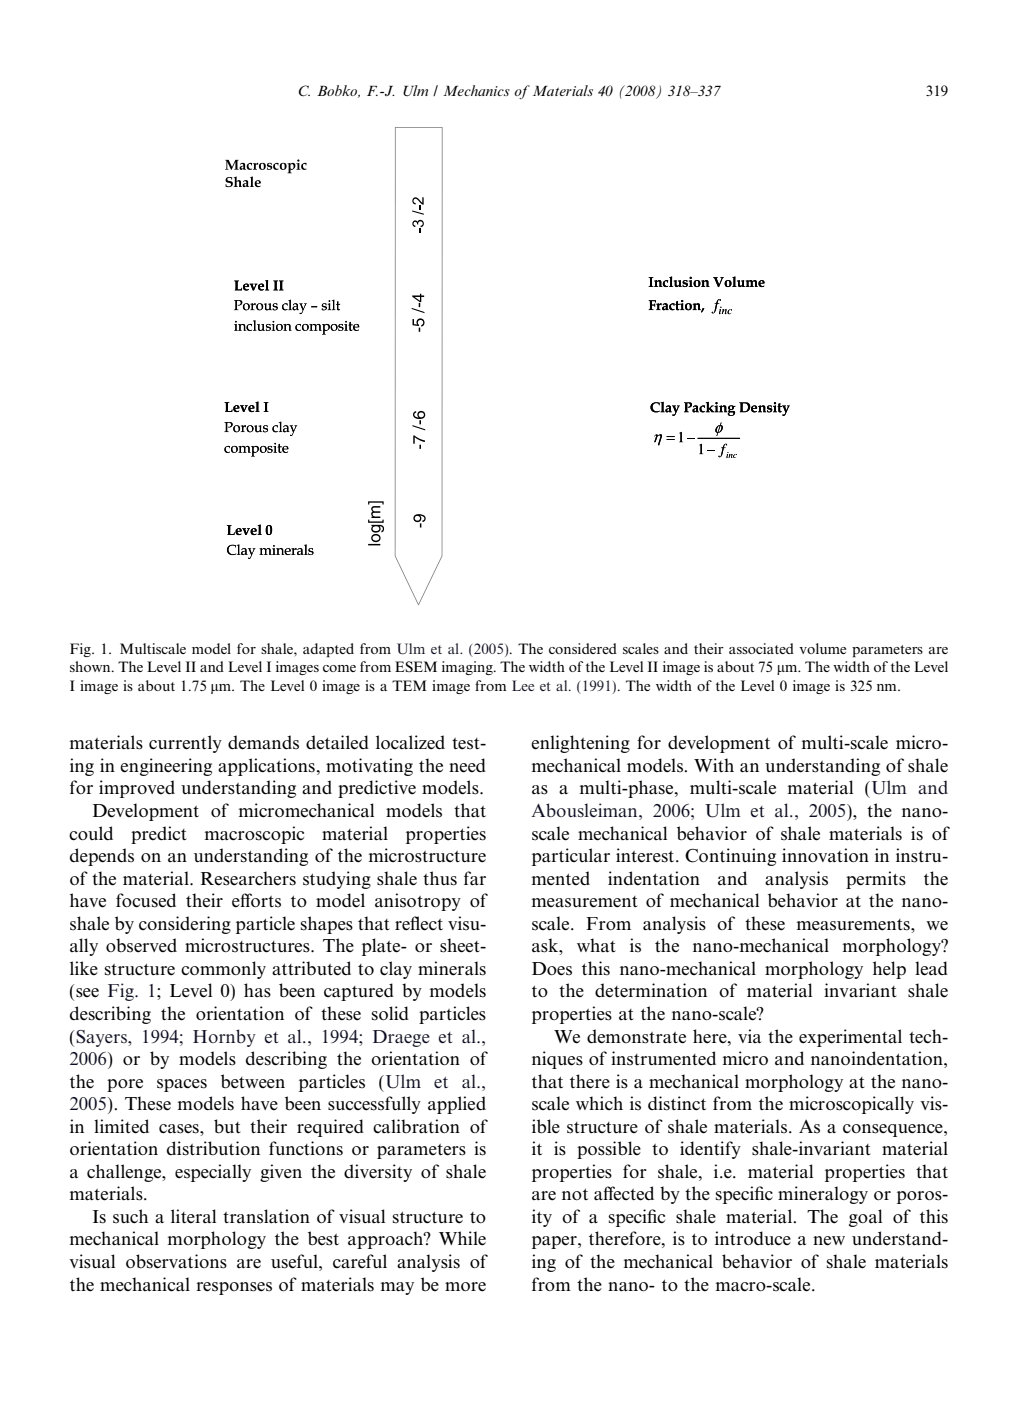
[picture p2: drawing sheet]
<svg xmlns="http://www.w3.org/2000/svg" width="192mm" height="262mm" viewBox="0 0 192 262" stroke-linecap="round" stroke-linejoin="round" font-family="sans-serif">
<defs><g id="words">
<g font-size="3.5">
<text x="13" y="140.1">materials currently demands detailed localized test-</text>
<text x="99.5" y="140.1">enlightening for development of multi-scale micro-</text>
<text x="13" y="144.3">ing in engineering applications, motivating the need</text>
<text x="13" y="148.6">for improved understanding and predictive models.</text>
<text x="99.5" y="144.3">mechanical models. With an understanding of shale</text>
<text x="99.5" y="148.6">as a multi-phase, multi-scale material (Ulm and</text>
<text x="17.2" y="152.8">Development of micromechanical models that</text>
<text x="13" y="157">could</text>
<text x="13" y="161.2">depends on an understanding of the microstructure</text>
<text x="24.6" y="157">predict</text>
<text x="38.3" y="157">macroscopic</text>
<text x="60.3" y="157">material</text>
<text x="75.9" y="157">properties</text>
<text x="99.5" y="157">scale mechanical behavior of shale materials is of</text>
<text x="99.5" y="161.2">particular interest. Continuing innovation in instru-</text>
<text x="13" y="165.4">of the material. Researchers studying shale thus far</text>
<text x="99.5" y="165.4">mented</text>
<text x="113.8" y="165.4">indentation</text>
<text x="134.3" y="165.4">and</text>
<text x="143.2" y="165.4">analysis</text>
<text x="158.3" y="165.4">permits</text>
<text x="172.8" y="165.4">the</text>
<text x="13" y="169.7">have focused their ef</text>
<text x="13" y="173.9">shale by considering particle shapes that ref</text>
<text x="44.9" y="169.7">forts to model anisotropy of</text>
<text x="76.8" y="173.9">lect visu-</text>
<text x="99.5" y="169.7">measurement of mechanical behavior at the nano-</text>
<text x="99.5" y="173.9">scale. From analysis of these measurements, we</text>
<text x="13" y="178.1">ally observed microstructures. The plate- or sheet-</text>
<text x="99.5" y="178.1">ask,</text>
<text x="107.9" y="178.1">what</text>
<text x="117.8" y="178.1">is the nano-mechanical</text>
<text x="157.7" y="178.1">morphology?</text>
<text x="13" y="182.3">like structure commonly attributed to clay minerals</text>
<text x="99.5" y="182.3">Does this nano-mechanical morphology help lead</text>
<text x="13" y="186.5">(see Fig. 1; Level 0) has been captured by models</text>
<text x="13" y="190.7">describing the orientation of these solid particles</text>
<text x="99.5" y="186.5">to the determination of material invariant shale</text>
<text x="99.5" y="190.7">properties at the nano-scale?</text>
<text x="13" y="195">(Sayers, 1994; Hornby et al., 1994; Draege et al.,</text>
<text x="103.7" y="195">We demonstrate here, via the experimental tech-</text>
<text x="13" y="203.4">the pore spaces between particles (Ulm et al.,</text>
<text x="99.5" y="199.2">niques of instrumented micro and nanoindentation,</text>
<text x="99.5" y="203.4">that there is a mechanical morphology at the nano-</text>
<text x="99.5" y="207.6">scale which is distinct from the microscopically vis-</text>
<text x="13" y="211.8">in limited cases, but their required calibration of</text>
<text x="99.5" y="211.8">ible structure of shale materials. As a consequence,</text>
<text x="13" y="216">orientation distribution functions or parameters is</text>
<text x="13" y="220.3">a challenge, especially given the diversity of shale</text>
<text x="99.5" y="216">it is possible to identify shale-invariant material</text>
<text x="99.5" y="220.3">properties for shale, i.e. material properties that</text>
<text x="13" y="224.5">materials.</text>
<text x="99.5" y="224.5">are not af</text>
<text x="112.9" y="224.5">fected by the specif</text>
<text x="141.2" y="224.5">ic mineralogy or poros-</text>
<text x="13" y="232.9">mechanical morphology the best approach? While</text>
<text x="17.2" y="228.7">Is such a literal translation of visual structure to</text>
<text x="99.5" y="228.7">ity of a specif</text>
<text x="99.5" y="232.9">paper, therefore, is to introduce a new understand-</text>
<text x="121.1" y="228.7">ic shale material. The goal of this</text>
<text x="13" y="237.1">visual observations are useful, careful analysis of</text>
<text x="99.5" y="237.1">ing of the mechanical behavior of shale materials</text>
<text x="13" y="241.4">the mechanical responses of materials may be more</text>
<text x="99.5" y="241.4">from the nano- to the macro-scale.</text>
</g>
<g font-size="3.5" fill="#006">
<text x="99.5" y="152.8">Abousleiman, 2006; Ulm et al., 2005), the nano-</text>
<text x="13" y="199.2">2006) or by models describing the orientation of</text>
<text x="13" y="207.6">2005). These models have been successfully applied</text>
</g>
<g font-size="2.8">
<text x="55.7" y="17.9">C. Bobko, F.-J. Ulm / Mechanics ofMaterials 40 (2008) 318–337</text>
<text x="173.3" y="17.9">319</text>
<text x="13" y="122.2">Fig. 1. Multiscale model for shale, adapted from Ulm et al. (2005). The considered scales and their associated volume parameters are</text>
<text x="13" y="125.8">shown. The Level II and Level I images come from ESEM imaging. The width ofthe Level II image is about 75 lm. The width ofthe Level</text>
<text x="13" y="129.3">I image is about 1.75 lm. The Level 0 image is a TEM image from Lee et al. (1991). The width of the Level 0 image is 325 nm.</text>
</g>
</g></defs>
<path d="M130.6 82h7.8" fill="none" stroke="#000" stroke-width=".19"/>
<g fill="#000">
<path d="M122.6 81.4l.4-.1 .1 .2 .6-.3 .2 .2-.5 1.9h-.3l.5-1.8-.2-.1-.4 .2-.3 1.1h-.3l.4-1.2-.1-.1-.3 .3zM127 81l.6-.2v1.7l.3 .2h-.8l.2-.3v-1.3zM128.5 81.9h1.5v.1h-1.5zM130.8 83.2l.5-.2v1.7l.3 .2h-.8l.3-.2v-1.3zM132.3 84.1h1.4v.2h-1.4zM135.6 83.1h.4v.1h-.1v-.1a.54 .54 0 0 0-.4 .6h.3l-.4 .1-.2 .9a.73 .73 0 0 1-.7 .8v-.2l.1-.1 .1 .2 .2-.2 .3-1.4h-.2a.46 .46 0 0 0 .4-.5z"/>
<path d="M134.9 79l-.2 .5a.91 .91 0 0 0-.6 1.4h.2l-.2 .6h.1l.2-.6a.87 .87 0 0 0 .7-.5 .87 .87 0 0 0-.1-.9h-.1l.1-.5zM134.8 79.6a.81 .81 0 0 1-.4 1.2zM134.5 79.7l.2-.1-.4 1.2h-.1a.93 .93 0 0 1 .3-1.1z"/>
<path d="M124.8 81.6v.1h1.5v-.1zM124.8 82.1v.2h1.5v-.2z"/>
<path d="M136 84.9l.1 .1-.1 .6 .3-.1h-.2l.1-.6zM136.2 84.6l.1 .1zM136.4 84.9l.1 .1-.2 .6h.2l.4-.6-.1 .6h.2l.1-.1h-.2l.1-.6-.2 .1-.2 .2 .1-.3zM137.5 85l-.2 .1v.4l.2 .1 .3-.1h-.4a.4 .4 0 0 1 .4-.5v.1l-.1-.2z"/>
</g>
<path d="M67.1 90.7h5.2v14.3h-5.2z" fill="#fff"/>
<g fill="#000">
<path d="M134.4 56h.5v.2h-.2v-.2a.57 .57 0 0 0-.4 .7h.3l-.4 .1a2.03 2.03 0 0 1-.8 1.8l-.2-.2 .2-.1v.2l.2-.1 .4-1.6h-.3l.1-.1h.2zM122.6 81.4l.4-.1 .1 .2 .6-.3 .2 .2-.5 1.9h-.3l.5-1.8-.2-.1-.4 .2-.3 1.1h-.3l.4-1.2-.1-.1-.3 .3zM127 81l.6-.2v1.7l.3 .2h-.8l.2-.3v-1.3zM128.5 81.9h1.5v.1h-1.5zM130.8 83.2l.5-.2v1.7l.3 .2h-.8l.3-.2v-1.3zM132.3 84.1h1.4v.2h-1.4zM135.6 83.1h.4v.1h-.1v-.1a.54 .54 0 0 0-.4 .6h.3l-.4 .1-.2 .9a.73 .73 0 0 1-.7 .8v-.2l.1-.1 .1 .2 .2-.2 .3-1.4h-.2a.46 .46 0 0 0 .4-.5z"/>
<path d="M42.1 29.9h.7l.6 1.3 .7-1.3h.6l-.2 .2-.1 .7 .1 .8 .2 .1h-.9l.2-.1 .1-1.4-.8 1.6-.8-1.6v1.3l.3 .2h-.7l.1-.1a1 1 0 0 0 .2-1v-.6zM45 30.6a.55 .55 0 0 1 .7-.1 .55 .55 0 0 1 .2 .7v.4l.1 .1h-.5v-.2l-.2 .3a.37 .37 0 0 1-.5-.4 .37 .37 0 0 1 .5-.4h.2a.31 .31 0 0 0-.2-.3 .31 .31 0 0 0-.3 .1zM45.2 31.2v.3l.3-.1v-.3zM46.3 30.7l.4-.2h.5l-.1 .4h-.1a.26 .26 0 0 0-.2-.3 .26 .26 0 0 0-.3 .2 .52 .52 0 0 0 .1 .6 .52 .52 0 0 0 .6 .2 .61 .61 0 0 1-.9 0 .61 .61 0 0 1 0-.9zM47.3 30.6l.5-.1 .1 .2 .2-.2h.2v.3h-.4a.73 .73 0 0 0 .2 .9h-.8l.2-.1v-.5v-.4zM48.5 31.1a.67 .67 0 0 1 1.3 0 .67 .67 0 0 1-1.3 0zM48.9 30.7a.56 .56 0 0 0 .3 .9 .71 .71 0 0 0-.1-1zM50.1 30.6l.8-.1-.1 .3h-.1a.22 .22 0 0 0-.2-.2 .22 .22 0 0 0-.2 .3 .52 .52 0 0 1 .6 .6 .79 .79 0 0 1-1 .2l.1-.4h.1a.27 .27 0 0 0 .2 .3 .27 .27 0 0 0 .3-.3 .53 .53 0 0 1-.6-.5zM51.3 30.7l.4-.2h.4v.4h-.1a.26 .26 0 0 0-.2-.3 .26 .26 0 0 0-.3 .2 .52 .52 0 0 0 .1 .6 .52 .52 0 0 0 .5 .2 .61 .61 0 0 1-.8 0 .61 .61 0 0 1 0-.9zM52.3 31.1a.7 .7 0 0 1 1.4 0 .7 .7 0 0 1-1.4 0zM52.8 30.7a.56 .56 0 0 0 .3 .9 .71 .71 0 0 0-.1-1zM53.8 30.6l.5-.1 .1 .2a.55 .55 0 0 1 .8 0 .55 .55 0 0 1-.2 .8l-.3 .3-.3-.1v.5l.2 .2h-.8l.2-.1v-.8v-.8zM54.4 30.8v.7l.2 .1a.43 .43 0 0 0 .4-.5 .43 .43 0 0 0-.6-.3zM55.6 30a.21 .21 0 0 1 .4 0 .21 .21 0 0 1-.4 0zM55.5 30.6l.5-.1v1.1l.2 .1h-.7l.2-.3a.55 .55 0 0 0-.1-.7zM56.5 30.7l.4-.2h.5l-.1 .4h-.1a.26 .26 0 0 0-.2-.3 .26 .26 0 0 0-.3 .2 .52 .52 0 0 0 .1 .6 .52 .52 0 0 0 .6 .2 .61 .61 0 0 1-.9 0 .61 .61 0 0 1 0-.9z"/>
<path d="M42.4 33.3a.77 .77 0 0 1 1 0v.3h-.1a.35 .35 0 0 0-.4-.4 .35 .35 0 0 0-.2 .6 .67 .67 0 0 1 .9 .7 .86 .86 0 0 1-1.4 .3v-.4h.1a.42 .42 0 0 0 .5 .4 .42 .42 0 0 0 .4-.5l-.2-.1a.6 .6 0 0 1-.7-.2 .6 .6 0 0 1 .1-.7zM43.7 33.1l.6-.1v.9a.44 .44 0 0 1 .5-.2 .44 .44 0 0 1 .3 .4v.7l.2 .1a.29 .29 0 0 1-.4 .1 .29 .29 0 0 1-.1-.4l-.1-.6a.26 .26 0 0 0-.3-.1 .26 .26 0 0 0-.1 .3v.6l.2 .2h-.8l.2-.2v-.7v-.8zM45.5 33.9a.55 .55 0 0 1 .8-.2 .55 .55 0 0 1 .1 .8v.3l.2 .2h-.5v-.2l-.3 .2a.37 .37 0 0 1-.4-.4 .37 .37 0 0 1 .4-.3l.3-.1a.31 .31 0 0 0-.2-.3 .31 .31 0 0 0-.4 .1zM45.8 34.4v.3l.3-.1v-.3zM46.8 33.1l.5-.1v1.8l.2 .2h-.7l.2-.2v-.7v-.9zM47.8 33.9a.56 .56 0 0 1 .6-.2 .56 .56 0 0 1 .4 .6h-.8a.53 .53 0 0 0 .8 .5 .65 .65 0 0 1-.9 .1 .65 .65 0 0 1-.1-1zM48.1 33.9a.23 .23 0 0 0 0 .3 .23 .23 0 0 0 .4-.1l-.2-.3z"/>
<path d="M43.8 52.5h.9l-.2 .2v1.4h.6l.1-.3h.1v.5h-1.4l.2-.1v-1.5zM45.6 53.3a.55 .55 0 0 1 .6-.2 .55 .55 0 0 1 .4 .5l-.8 .1a.53 .53 0 0 0 .8 .4 .64 .64 0 0 1-.9 .1 .64 .64 0 0 1-.1-.9zM45.9 53.2a.22 .22 0 0 0 .1 .4 .22 .22 0 0 0 .3-.1l-.2-.3zM46.7 53.1h.7l-.1 .1 .2 .7 .3-.7-.2-.1h.6l-.7 1.2h-.2zM48.4 53.3a.55 .55 0 0 1 .6-.2 .55 .55 0 0 1 .4 .5l-.8 .1a.53 .53 0 0 0 .8 .4 .64 .64 0 0 1-.9 .1 .64 .64 0 0 1-.1-.9zM48.7 53.2a.22 .22 0 0 0 .1 .4 .22 .22 0 0 0 .3-.1l-.1-.3zM49.6 52.5l.6-.1v1.7l.2 .2h-.8l.2-.2v-.7v-.8zM51.2 52.5h.8l-.2 .1v.6v.9l.2 .2h-.8l.2-.2v-.7v-.8zM52.2 52.5h.8l-.2 .1v.6v.9l.2 .2h-.8l.2-.2v-.7v-.8z"/>
<path d="M43.8 56.1h.6a.57 .57 0 0 1 .7 .1 .57 .57 0 0 1 .1 .8l-.5 .1-.2-.1a.43 .43 0 0 0 .6-.5 .43 .43 0 0 0-.8-.2v1.6l.3 .1h-.8l.3-.1v-.5v-1.1zM45.5 57.4a.65 .65 0 0 1 1.3 0 .65 .65 0 0 1-1.3 0zM45.8 56.9a.61 .61 0 0 0 .5 1 .56 .56 0 0 0 .2-.7 .56 .56 0 0 0-.6-.3zM46.9 56.8l.4-.1v.3l.3-.2 .2-.1-.1 .4a.21 .21 0 0 0-.2-.1 .21 .21 0 0 0-.1 .2l-.1 .6 .3 .2h-.7a.34 .34 0 0 0 .2-.5v-.6zM48 57.4a.65 .65 0 0 1 1.3 0 .65 .65 0 0 1-1.3 0zM48.3 56.9a.61 .61 0 0 0 .5 1 .56 .56 0 0 0 .2-.7 .56 .56 0 0 0-.6-.3zM49.4 56.8l.4-.1v.2a.71 .71 0 0 0 .3 1 .58 .58 0 0 0 .3-1l-.2-.1h.5a1.15 1.15 0 0 0 .1 1.1l.1 .1h-.5v-.2a.46 .46 0 0 1-.6 .2 .46 .46 0 0 1-.2-.6v-.5zM51.2 56.8h.7l-.1 .3a.24 .24 0 0 0-.3-.3 .24 .24 0 0 0-.1 .4 .43 .43 0 0 1 .6 .4 .43 .43 0 0 1-.6 .4l-.4-.1 .1-.3a.29 .29 0 0 0 .4 .3 .29 .29 0 0 0 .2-.4 .45 .45 0 0 1-.6-.5zM52.9 57l.4-.2a.29 .29 0 0 1 .4-.1 .29 .29 0 0 1 0 .5 .38 .38 0 0 0-.5-.3 .38 .38 0 0 0-.2 .6 .57 .57 0 0 0 .8 .3 .62 .62 0 0 1-.8 .1 .62 .62 0 0 1-.1-.9zM54 56.1h.4v1.7l.2 .2h-.6l.2-.1v-.5v-1.1zM54.9 56.9a.54 .54 0 0 1 .7-.1 .54 .54 0 0 1 .2 .7v.4h.1a.22 .22 0 0 1-.2 .1 .22 .22 0 0 1-.2-.2l-.2 .2a.36 .36 0 0 1-.6-.3 .36 .36 0 0 1 .4-.4l.4-.1a.36 .36 0 0 0-.3-.3 .36 .36 0 0 0-.3 .2zM55.1 57.4a.27 .27 0 0 0 .1 .5 .27 .27 0 0 0 .3-.3v-.3zM56 56.8h.6l-.2 .1 .4 .9 .3-.9-.2-.1h.5l-.5 1a1.02 1.02 0 0 1-.7 .9h-.1v-.2h.1a.5 .5 0 0 0 .3-.8zM58.3 57.3h1.1l-.1 .2h-1.1zM60.4 56.8h.7l-.1 .3a.24 .24 0 0 0-.3-.3 .24 .24 0 0 0-.1 .4 .43 .43 0 0 1 .6 .4 .43 .43 0 0 1-.6 .4l-.4-.1 .1-.3a.29 .29 0 0 0 .3 .3 .29 .29 0 0 0 .2-.4 .45 .45 0 0 1-.5-.5zM61.5 56.3a.15 .15 0 0 1 .3 0 .15 .15 0 0 1-.3 0zM61.3 56.8l.5-.1v.7a.4 .4 0 0 0 .2 .6h-.7a.33 .33 0 0 0 .2-.5v-.5zM62.1 56.1h.5l-.1 1.7 .2 .2h-.6l.2-.1v-.5v-1.1zM63.1 56.4h.2v.4h.4l-.1 .2h-.3v.7l.3 .1-.1 .2a.29 .29 0 0 1-.4-.3v-.7h-.2l.2-.2z"/>
<path d="M121.4 51.8h.9l-.3 .2v.6v.9l.3 .2h-.9l.2-.2v-.7v-.8zM122.4 52.5l.5-.1v.2a.47 .47 0 0 1 .8 0l.1 .4a.46 .46 0 0 0 .1 .7l-.5-.1v-.9a.24 .24 0 0 0-.3-.1 .24 .24 0 0 0-.2 .3l.1 .6 .2 .2h-.8l.2-.2v-.5v-.4zM124.2 52.6l.4-.2h.4v.5h-.1a.25 .25 0 0 0-.2-.3 .25 .25 0 0 0-.3 .2 .53 .53 0 0 0 .1 .5 .53 .53 0 0 0 .5 .2 .6 .6 0 0 1-.8 0 .6 .6 0 0 1 0-.9zM125.2 51.8l.6-.1v1.8l.2 .2h-.8l.2-.2v-.7v-.9zM126.1 52.5l.5-.1v.1a.82 .82 0 0 0 .1 .9l.4-.1v-.7l-.2-.1 .5-.1v1.1l.2 .2h-.5v-.3a.47 .47 0 0 1-.7 .2 .47 .47 0 0 1-.1-.7v-.2zM127.9 52.5l.7-.1v.4h-.1a.22 .22 0 0 0-.2-.3 .22 .22 0 0 0-.2 .3 .46 .46 0 0 1 .5 .2 .46 .46 0 0 1 0 .6 .49 .49 0 0 1-.8-.2v-.2h.1a.25 .25 0 0 0 .2 .4 .25 .25 0 0 0 .2-.4 .42 .42 0 0 1-.5-.2 .42 .42 0 0 1 .1-.5zM129.1 52a.2 .2 0 0 1 .4 0 .2 .2 0 0 1-.4 0zM128.9 52.5l.5-.1v1.1l.2 .2h-.7l.2-.2v-.4v-.4zM129.8 53a.66 .66 0 0 1 1.3 0 .66 .66 0 0 1-1.3 0zM130.2 52.6a.56 .56 0 0 0 .4 .9 .7 .7 0 0 0-.2-1zM131.2 52.5l.5-.1 .1 .2a.47 .47 0 0 1 .7 0l.1 .4a.46 .46 0 0 0 .2 .7l-.6-.1v-.9a.24 .24 0 0 0-.3-.1 .24 .24 0 0 0-.1 .3v.6l.2 .2h-.8l.2-.2v-.5v-.4zM133.5 51.8h.8l-.2 .2 .5 1.2 .4-1.2-.2-.2h.6l-.8 1.9h-.2l-.7-1.6zM135.6 53a.66 .66 0 0 1 1.3 0 .66 .66 0 0 1-1.3 0zM136 52.6a.56 .56 0 0 0 .4 .9 .7 .7 0 0 0-.2-1zM137.1 51.8l.5-.1v1.8l.2 .2h-.7l.1-.2 .1-.7-.1-.9zM137.9 52.5l.5-.1v.1a.83 .83 0 0 0 .2 .9l.3-.1v-.7l-.2-.1 .5-.1v1.1l.2 .2h-.5v-.3a.47 .47 0 0 1-.7 .2 .47 .47 0 0 1-.1-.7v-.2zM139.6 52.5l.5-.1v.2l.4-.2 .3 .2 .3-.2a.45 .45 0 0 1 .5 .1 .45 .45 0 0 1 0 .6v.4l.2 .2h-.5v-.9l-.1-.2h-.2a.7 .7 0 0 0-.1 .9l.1 .2h-.7a.94 .94 0 0 0 .1-1.1 .52 .52 0 0 0-.4 .4 .52 .52 0 0 0 .2 .5v.2h-.6l.1-.2v-.3v-.6zM142 52.6a.55 .55 0 0 1 .7-.2 .55 .55 0 0 1 .4 .6h-.8a.53 .53 0 0 0 .7 .4 .64 .64 0 0 1-.9 .2 .64 .64 0 0 1-.1-1zM142.3 52.6a.22 .22 0 0 0 .1 .3 .22 .22 0 0 0 .3-.1l-.1-.3z"/>
<path d="M121.4 56.2h1.3v.4l-.2-.3h-.5v.7h.4l.2-.2v.5l-.2-.2h-.4v.7l.3 .2h-.9l.2-.2v-.6v-.9zM122.8 56.8l.5-.1v.3l.3-.3h.2v.4h-.4a.72 .72 0 0 0 .2 .9h-.8l.2-.2v-.4v-.4zM124 56.9a.54 .54 0 0 1 .8-.1 .54 .54 0 0 1 .1 .7v.3l.2 .2h-.5v-.2l-.3 .2a.37 .37 0 0 1-.4-.4 .37 .37 0 0 1 .4-.3l.3-.1a.3 .3 0 0 0-.2-.3 .3 .3 0 0 0-.4 .2zM124.3 57.4v.3h.3v-.4zM125.4 57l.4-.3 .4 .1v.4h-.1a.25 .25 0 0 0-.2-.3 .25 .25 0 0 0-.3 .2 .53 .53 0 0 0 .1 .6 .53 .53 0 0 0 .5 .1 .6 .6 0 0 1-.8 0 .6 .6 0 0 1 0-.8zM126.5 56.4l.3-.1v.5h.4v.2h-.4l.1 .7 .2 .1a.2 .2 0 0 1-.1 .2 .2 .2 0 0 1-.3 0 .6 .6 0 0 1-.2-.8v-.2h-.1l.1-.2zM127.5 56.3a.2 .2 0 0 1 .4 0 .2 .2 0 0 1-.4 0zM127.3 56.8l.5-.1v1.1l.2 .2h-.7l.2-.3a.54 .54 0 0 0-.1-.8zM128.2 57.3a.66 .66 0 0 1 1.3 0 .66 .66 0 0 1-1.3 0zM128.6 56.9a.56 .56 0 0 0 .4 1 .7 .7 0 0 0-.2-1.1zM129.6 56.8l.5-.1 .1 .2a.47 .47 0 0 1 .7 0l.1 .4a.46 .46 0 0 0 .2 .7h-.6v-1a.24 .24 0 0 0-.3 0 .24 .24 0 0 0-.1 .2v.6l.2 .2h-.8l.2-.2v-.5v-.3zM131.4 57.7h.4l-.4 .7h-.2z"/>
<path d="M134.6 57.9h.1l-.1 .7 .1 .2 .2-.3-.2 .1 .2-.8zM134.8 57.4v.2l.2-.1v-.1zM135.1 57.9l.2 .1-.2 .7h.1a.67 .67 0 0 1 .6-.7l-.2 .6 .1 .1 .3-.2-.2 .1 .1-.8-.3 .1-.2 .3 .1-.4zM136.3 58a.46 .46 0 0 0 0 .7h.4l.2-.2-.5 .1a.54 .54 0 0 1 .4-.7v.1h.2l-.1-.1-.1-.1z"/>
<path d="M42 75.2h.9l-.2 .2v1.5l.6-.1 .1-.2h.1v.4h-1.4l.2-.1v-1.5zM43.8 76a.55 .55 0 0 1 .6-.2 .55 .55 0 0 1 .4 .6h-.8a.53 .53 0 0 0 .8 .4 .64 .64 0 0 1-.9 .1 .64 .64 0 0 1-.1-.9zM44.1 76a.22 .22 0 0 0 0 .3 .22 .22 0 0 0 .4-.1l-.2-.3zM44.9 75.8h.7l-.1 .2 .2 .7 .3-.7-.2-.2h.6l-.7 1.2h-.2zM46.6 76a.55 .55 0 0 1 .6-.2 .55 .55 0 0 1 .4 .6h-.8a.53 .53 0 0 0 .8 .4 .64 .64 0 0 1-.9 .1 .64 .64 0 0 1-.1-.9zM46.9 76a.22 .22 0 0 0 .1 .3 .22 .22 0 0 0 .3-.1l-.2-.3zM47.8 75.2l.6-.1v1.7l.1 .2h-.7l.2-.1v-.7v-.9zM49.4 75.2h.8l-.2 .2v.5v1l.2 .1h-.8l.2-.1v-.7v-.8z"/>
<path d="M42 78.9h.6a.57 .57 0 0 1 .7 .1 .57 .57 0 0 1 0 .8l-.4 .1-.2-.1a.43 .43 0 0 0 .5-.5 .43 .43 0 0 0-.7-.2v1.6l.3 .1h-.8l.2-.1 .1-.5v-1.1zM43.7 80.2a.65 .65 0 0 1 1.2 0 .65 .65 0 0 1-1.2 0zM44 79.7a.61 .61 0 0 0 .5 1 .56 .56 0 0 0 .2-.7 .56 .56 0 0 0-.6-.3zM45.1 79.6l.4-.1v.3l.3-.2h.2l-.1 .3a.21 .21 0 0 0-.2-.1 .21 .21 0 0 0-.2 .2v.6l.3 .2h-.7a.34 .34 0 0 0 .2-.5v-.6zM46.2 80.2a.65 .65 0 0 1 1.3 0 .65 .65 0 0 1-1.3 0zM46.5 79.7a.61 .61 0 0 0 .5 1 .56 .56 0 0 0 .2-.7 .56 .56 0 0 0-.6-.3zM47.6 79.6l.4-.1v.2a.71 .71 0 0 0 .3 1 .58 .58 0 0 0 .3-1l-.2-.1h.5a1.14 1.14 0 0 0 .1 1.1l.1 .1h-.5v-.2a.46 .46 0 0 1-.6 .2 .46 .46 0 0 1-.2-.6v-.5zM49.4 79.6h.7l-.1 .3a.24 .24 0 0 0-.3-.3 .24 .24 0 0 0-.1 .4 .43 .43 0 0 1 .6 .4 .43 .43 0 0 1-.6 .4h-.4l.1-.4a.29 .29 0 0 0 .4 .3 .29 .29 0 0 0 .2-.4 .45 .45 0 0 1-.6-.5zM51.1 79.8l.4-.2a.29 .29 0 0 1 .4 0 .29 .29 0 0 1 0 .4 .38 .38 0 0 0-.5-.3 .38 .38 0 0 0-.2 .6 .57 .57 0 0 0 .8 .3 .62 .62 0 0 1-.8 .1 .62 .62 0 0 1-.1-.9zM52.2 78.9h.4v1.7l.2 .2h-.6l.2-.1v-.5v-1.1zM53.1 79.7a.54 .54 0 0 1 .7-.1 .54 .54 0 0 1 .2 .7v.4h.1a.22 .22 0 0 1-.2 .1 .22 .22 0 0 1-.2-.2l-.2 .2a.36 .36 0 0 1-.6-.2 .36 .36 0 0 1 .4-.5l.4-.1a.36 .36 0 0 0-.3-.3 .36 .36 0 0 0-.3 .2zM53.3 80.2a.27 .27 0 0 0 .1 .5 .27 .27 0 0 0 .3-.2v-.4zM54.2 79.6h.6l-.2 .1 .4 .9 .3-.9-.2-.1h.5l-.5 1a1.02 1.02 0 0 1-.7 .9h-.1v-.2l.1 .1a.5 .5 0 0 0 .3-.9z"/>
<path d="M44 60.2a.15 .15 0 0 1 .3 0 .15 .15 0 0 1-.3 0zM43.8 60.7l.5-.1v.6a.4 .4 0 0 0 .2 .6h-.7a.33 .33 0 0 0 .2-.5v-.5zM44.6 60.7l.4-.1v.2a.46 .46 0 0 1 .5-.2 .46 .46 0 0 1 .4 .5v.6l.2 .1h-.5l.1-.6a.34 .34 0 0 0-.4-.5 .34 .34 0 0 0-.3 .5v.2a.3 .3 0 0 0 .2 .4h-.6l.2-.1v-.5v-.4zM46.3 60.9l.3-.3a.29 .29 0 0 1 .4 0 .29 .29 0 0 1 .1 .4 .39 .39 0 0 0-.6-.3 .39 .39 0 0 0-.1 .6 .57 .57 0 0 0 .8 .4 .62 .62 0 0 1-.9 0 .62 .62 0 0 1 0-.8zM47.3 60l.5-.1v1.8l.2 .1h-.7l.2-.1v-.4v-1.2zM48.1 60.7l.4-.1v.1a.71 .71 0 0 0 .3 1 .59 .59 0 0 0 .3-.9l-.2-.1 .5-.1a1.14 1.14 0 0 0 .1 1.2h.1h-.5l.1-.2a.46 .46 0 0 1-.7 .3 .46 .46 0 0 1-.2-.7v-.4zM49.9 60.7h.7l-.1 .3a.24 .24 0 0 0-.3-.3 .24 .24 0 0 0-.1 .4 .43 .43 0 0 1 .6 .4 .43 .43 0 0 1-.6 .4l-.3-.1 .1-.4a.29 .29 0 0 0 .3 .4 .29 .29 0 0 0 .2-.4 .45 .45 0 0 1-.6-.6zM51 60.2a.15 .15 0 0 1 .3 0 .15 .15 0 0 1-.3 0zM50.9 60.7l.4-.1v.6a.4 .4 0 0 0 .2 .6h-.6a.33 .33 0 0 0 .2-.5v-.5zM51.6 61.2a.65 .65 0 0 1 1.3 0 .65 .65 0 0 1-1.3 0zM52 60.8a.61 .61 0 0 0 .5 1 .56 .56 0 0 0 .2-.7 .56 .56 0 0 0-.6-.4zM53 60.7l.5-.1v.2a.46 .46 0 0 1 .5-.2 .46 .46 0 0 1 .4 .5v.6l.2 .1h-.5v-.6a.34 .34 0 0 0-.3-.5 .34 .34 0 0 0-.3 .5v.2a.3 .3 0 0 0 .2 .4h-.7l.3-.1v-.5l-.1-.4zM55.4 60.9l.3-.3a.29 .29 0 0 1 .5 0 .29 .29 0 0 1 0 .4 .38 .38 0 0 0-.5-.3 .38 .38 0 0 0-.2 .6 .57 .57 0 0 0 .8 .4 .62 .62 0 0 1-.8 0 .62 .62 0 0 1-.1-.8zM56.5 61.2a.65 .65 0 0 1 1.3 0 .65 .65 0 0 1-1.3 0zM56.9 60.8a.61 .61 0 0 0 .4 1 .56 .56 0 0 0 .2-.7 .56 .56 0 0 0-.6-.4zM57.9 60.7l.4-.1 .1 .2a.45 .45 0 0 1 .8 0 .44 .44 0 0 1 .5-.2 .44 .44 0 0 1 .3 .4v.7l.2 .1h-.5a.86 .86 0 0 0-.2-1.1 .71 .71 0 0 0-.2 1.1h.1h-.7a.32 .32 0 0 0 .3-.4 .37 .37 0 0 0-.1-.5 .37 .37 0 0 0-.4-.1l-.1 .9 .2 .1h-.7l.2-.1v-.5v-.4zM60.3 60.7l.4-.1v.2a.58 .58 0 0 1 1 .2 .58 .58 0 0 1-.5 .8h-.5v.6l.3 .2h-.7l.2-.2v-.4v-1.2zM60.8 60.9l-.1 .7a.46 .46 0 0 0 .6 0 .46 .46 0 0 0 .1-.6 .46 .46 0 0 0-.6-.1zM61.9 61.2a.65 .65 0 0 1 1.3 0 .65 .65 0 0 1-1.3 0zM62.2 60.8a.61 .61 0 0 0 .5 1 .56 .56 0 0 0 .2-.7 .56 .56 0 0 0-.6-.4zM63.5 60.7h.7l-.1 .3a.24 .24 0 0 0-.3-.3 .24 .24 0 0 0-.1 .4 .43 .43 0 0 1 .6 .4 .43 .43 0 0 1-.6 .4l-.4-.1 .1-.4a.29 .29 0 0 0 .4 .4 .29 .29 0 0 0 .2-.4 .45 .45 0 0 1-.6-.6zM64.6 60.2a.15 .15 0 0 1 .3 0 .15 .15 0 0 1-.3 0zM64.4 60.7l.5-.1v.6a.4 .4 0 0 0 .2 .6h-.7a.33 .33 0 0 0 .3-.5l-.1-.5zM65.4 60.3l.2-.1v.5h.4v.1h-.4v.8l.4 .1-.2 .1a.29 .29 0 0 1-.4-.2v-.8h-.2l.2-.1zM66.3 60.8a.49 .49 0 0 1 .6-.2 .49 .49 0 0 1 .2 .6h-.8a.53 .53 0 0 0 .3 .5 .53 .53 0 0 0 .6-.1 .63 .63 0 0 1-1 .1 .63 .63 0 0 1 .1-.9zM66.4 60.8l-.1 .3h.5a.23 .23 0 0 0 .2-.3 .23 .23 0 0 0-.3-.1z"/>
<path d="M122 75.5a1.19 1.19 0 0 1 1.5-.1l-.1 .4h-.1a.61 .61 0 0 0-.7-.4 .61 .61 0 0 0-.5 .7 .87 .87 0 0 0 1.4 .7 .99 .99 0 0 1-1.4 .1 .99 .99 0 0 1-.1-1.4zM123.6 75.3l.6-.1v1.7l.2 .2h-.8l.2-.2v-.7v-.8zM124.6 76a.54 .54 0 0 1 .8-.1 .54 .54 0 0 1 .1 .7v.3l.2 .2h-.5v-.2l-.3 .2a.37 .37 0 0 1-.4-.4 .37 .37 0 0 1 .4-.3l.3-.1a.3 .3 0 0 0-.2-.3 .3 .3 0 0 0-.4 .2zM124.9 76.5v.3h.3v-.4zM125.8 75.8h.7l-.2 .2 .3 .7 .3-.7-.2-.2h.5l-.1 .2a3.4 3.4 0 0 1-.9 1.7h-.4l.1-.2h.3l.2-.3zM128 75.3h.5a.73 .73 0 0 1 1 .4 .52 .52 0 0 1-.8 .4 .37 .37 0 0 0 .4-.4 .37 .37 0 0 0-.5-.3v1.5l.3 .2h-.9l.2-.2v-.7v-.7zM129.7 76a.54 .54 0 0 1 .7-.1 .54 .54 0 0 1 .2 .7v.3l.2 .2h-.5v-.2l-.3 .2a.37 .37 0 0 1-.4-.4 .37 .37 0 0 1 .4-.3l.3-.1a.3 .3 0 0 0-.2-.3 .3 .3 0 0 0-.4 .2zM130 76.5v.3h.3v-.4zM131.1 76.1l.4-.3 .4 .1v.4h-.1a.25 .25 0 0 0-.2-.3 .25 .25 0 0 0-.3 .2 .53 .53 0 0 0 .1 .6 .53 .53 0 0 0 .5 .1 .6 .6 0 0 1-.8 0 .6 .6 0 0 1 0-.8zM132.1 75.3l.5-.1v1.2l.6-.6h.3l-.6 .5 .7 .8h-.4l-.6-.6v.4l.2 .2h-.7l.2-.2v-.7v-.8zM133.9 75.4a.2 .2 0 0 1 .4 0 .2 .2 0 0 1-.4 0zM133.7 75.9l.6-.1v1.1l.2 .2h-.8l.2-.2v-.4v-.4zM134.6 75.9l.5-.1v.2a.47 .47 0 0 1 .8 0v.4a.46 .46 0 0 0 .2 .7h-.6v-1a.24 .24 0 0 0-.3 0 .24 .24 0 0 0-.1 .2v.6l.2 .2h-.7l.2-.2v-.5v-.3zM136.4 75.9l.4-.1 .8 .1-.3 .2a.66 .66 0 0 1-.7 .6l.1 .1a.69 .69 0 0 1 .9 .3 .69 .69 0 0 1-.6 .7 .69 .69 0 0 1-.8-.5l.3-.2a.23 .23 0 0 1-.2-.3 .23 .23 0 0 1 .2-.2l-.2-.2zM136.7 76v.5a.27 .27 0 0 0 .3-.3 .27 .27 0 0 0-.3-.2zM136.5 77.2a.34 .34 0 0 0 .4 .5 .34 .34 0 0 0 .2-.6zM138.4 75.3h1.1a.92 .92 0 0 1 .9 1 .92 .92 0 0 1-1.1 .8h-.9l.2-.2v-1.3zM139 75.4v1.5a.78 .78 0 0 0 1-.7 .78 .78 0 0 0-1-.8zM140.7 76.1a.55 .55 0 0 1 .6-.3 .55 .55 0 0 1 .4 .6l-.8 .1a.53 .53 0 0 0 .8 .4 .64 .64 0 0 1-.9 .1 .64 .64 0 0 1-.1-.9zM141 76a.22 .22 0 0 0 0 .4 .22 .22 0 0 0 .3-.1l-.1-.3zM141.9 75.9l.5-.1v.2a.47 .47 0 0 1 .8 0v.4a.46 .46 0 0 0 .2 .7h-.6v-1a.24 .24 0 0 0-.3 0 .24 .24 0 0 0-.1 .2v.6l.2 .2h-.7l.1-.2 .1-.5-.1-.3zM143.7 75.9h.7v.3h-.1a.22 .22 0 0 0-.2-.3 .22 .22 0 0 0-.2 .3 .46 .46 0 0 1 .5 .2 .46 .46 0 0 1-.1 .6 .49 .49 0 0 1-.8-.1v-.2h.2a.25 .25 0 0 0 .2 .3 .25 .25 0 0 0 .2-.4 .42 .42 0 0 1-.5-.1 .42 .42 0 0 1 .1-.6zM144.8 75.4a.2 .2 0 0 1 .4 0 .2 .2 0 0 1-.4 0zM144.7 75.9l.5-.1v1.1l.2 .2h-.7l.2-.2v-.4v-.4zM145.7 75.5l.3-.1v.5h.4l-.1 .2h-.3v.7l.3 .1a.32 .32 0 0 1-.4 .2 .32 .32 0 0 1-.2-.4v-.6h-.2l.2-.2zM146.4 75.8h.7l-.2 .2 .3 .7 .3-.7-.2-.2h.5l-.1 .2a3.4 3.4 0 0 1-.9 1.7h-.4l.1-.2h.3l.2-.3z"/>
<path d="M134.9 79l-.2 .5a.91 .91 0 0 0-.6 1.4h.2l-.2 .6h.1l.2-.6a.87 .87 0 0 0 .7-.5 .87 .87 0 0 0-.1-.9h-.1l.1-.5zM134.8 79.6a.81 .81 0 0 1-.4 1.2zM134.5 79.7l.2-.1-.4 1.2h-.1a.93 .93 0 0 1 .3-1.1z"/>
<path d="M42.1 83.7l.4-.3a.29 .29 0 0 1 .4 0 .29 .29 0 0 1 0 .4 .39 .39 0 0 0-.5-.3 .39 .39 0 0 0-.2 .6 .57 .57 0 0 0 .8 .4 .62 .62 0 0 1-.8 0 .62 .62 0 0 1-.1-.8zM43.2 84a.65 .65 0 0 1 1.3 0 .65 .65 0 0 1-1.3 0zM43.6 83.6a.61 .61 0 0 0 .4 1 .56 .56 0 0 0 .3-.7 .56 .56 0 0 0-.7-.4zM44.6 83.5l.5-.1v.2a.45 .45 0 0 1 .8 0 .44 .44 0 0 1 .5-.2 .44 .44 0 0 1 .3 .4v.7l.2 .2h-.4a.86 .86 0 0 0-.3-1.2 .71 .71 0 0 0-.2 1.1l.1 .1h-.7a.32 .32 0 0 0 .3-.5 .37 .37 0 0 0 0-.5 .37 .37 0 0 0-.5-.1l-.1 .9 .2 .2h-.7l.2-.2 .1-.5-.1-.4zM47 83.5l.4-.1v.3a.58 .58 0 0 1 1 .1 .58 .58 0 0 1-.5 .8h-.5l.1 .6 .2 .2h-.7l.2-.2v-.4v-1.1zM47.5 83.7l-.1 .7a.46 .46 0 0 0 .7 0 .46 .46 0 0 0 0-.6 .46 .46 0 0 0-.6-.1zM48.6 84a.65 .65 0 0 1 1.3 0 .65 .65 0 0 1-1.3 0zM49 83.6a.61 .61 0 0 0 .4 1 .56 .56 0 0 0 .3-.7 .56 .56 0 0 0-.7-.4zM50.2 83.5h.7l-.1 .3a.24 .24 0 0 0-.3-.3 .24 .24 0 0 0-.1 .4 .43 .43 0 0 1 .6 .4 .43 .43 0 0 1-.5 .4l-.4-.1 .1-.3a.29 .29 0 0 0 .3 .3 .29 .29 0 0 0 .2-.4 .45 .45 0 0 1-.6-.6zM51.4 83a.15 .15 0 0 1 .2 0 .15 .15 0 0 1-.2 0zM51.2 83.5l.4-.1v.6a.4 .4 0 0 0 .2 .7h-.6a.33 .33 0 0 0 .2-.6v-.5zM52.1 83.1l.3-.1v.5h.3v.1h-.3v.8l.3 .1-.1 .2a.29 .29 0 0 1-.5-.3v-.8l-.2 .1 .2-.2zM53 83.6a.49 .49 0 0 1 .6-.2 .49 .49 0 0 1 .3 .6h-.8a.53 .53 0 0 0 .3 .5 .53 .53 0 0 0 .5-.1 .63 .63 0 0 1-.9 .1 .63 .63 0 0 1 0-.9zM53.2 83.6l-.1 .3h.4a.23 .23 0 0 0 .2-.3 .23 .23 0 0 0-.3-.1z"/>
<path d="M124.8 81.6v.1h1.5v-.1zM124.8 82.1v.2h1.5v-.2z"/>
<path d="M136 84.9l.1 .1-.1 .6 .3-.1h-.2l.1-.6zM136.2 84.6l.1 .1zM136.4 84.9l.1 .1-.2 .6h.2l.4-.6-.1 .6h.2l.1-.1h-.2l.1-.6-.2 .1-.2 .2 .1-.3zM137.5 85l-.2 .1v.4l.2 .1 .3-.1h-.4a.4 .4 0 0 1 .4-.5v.1l-.1-.2z"/>
<path d="M42.5 98.2h.8l-.2 .2v1.5l.6-.1 .1-.2h.1v.4h-1.4l.2-.1v-1.5zM44.2 99a.55 .55 0 0 1 .6-.2 .55 .55 0 0 1 .4 .6h-.8a.53 .53 0 0 0 .8 .4 .64 .64 0 0 1-.9 .1 .64 .64 0 0 1-.1-.9zM44.5 99a.22 .22 0 0 0 .1 .3 .22 .22 0 0 0 .3-.1l-.2-.3zM45.3 98.8h.7l-.1 .2 .2 .7 .3-.7-.2-.2h.6l-.7 1.2h-.2zM47 99a.55 .55 0 0 1 .7-.2 .55 .55 0 0 1 .3 .6h-.8a.53 .53 0 0 0 .8 .4 .64 .64 0 0 1-.9 .1 .64 .64 0 0 1-.1-.9zM47.3 99a.22 .22 0 0 0 .1 .3 .22 .22 0 0 0 .3-.1l-.1-.3zM48.2 98.2l.6-.1v1.7l.2 .2h-.8l.2-.2v-.6v-.9zM49.9 98.4a.61 .61 0 0 1 .8-.1 .61 .61 0 0 1 .2 .8 .66 .66 0 0 1-.2 .8 .66 .66 0 0 1-.8 0 1.79 1.79 0 0 1 0-1.5zM50.2 98.4l-.1 .3a1.07 1.07 0 0 0 .2 1.2 1.29 1.29 0 0 0 0-1.6z"/>
<path d="M42.7 102.2a1.42 1.42 0 0 1 1.5-.2l-.1 .4a.8 .8 0 0 0-1.3 0 .8 .8 0 0 0 .6 1.2l.8-.1a.91 .91 0 0 1-1.4 .1 .96 .96 0 0 1-.1-1.4zM44.3 101.9l.5-.1v1.8l.2 .2h-.7l.2-.1v-.5v-1.2zM45.2 102.7a.54 .54 0 0 1 .7-.1 .54 .54 0 0 1 .2 .7v.3l.2 .1a.22 .22 0 0 1-.2 .1 .22 .22 0 0 1-.2-.3l-.3 .3a.36 .36 0 0 1-.5-.3 .36 .36 0 0 1 .4-.4l.4-.1a.36 .36 0 0 0-.3-.3 .36 .36 0 0 0-.4 .2zM45.5 103.2a.27 .27 0 0 0 0 .5 .27 .27 0 0 0 .4-.3v-.3zM46.4 102.5h.6l-.2 .2 .3 .8 .4-.8-.2-.2h.5l-.5 1a1.02 1.02 0 0 1-.7 1h-.2l.1-.2h.1a.5 .5 0 0 0 .3-.8zM48.6 102.6l.4-.1v.2a.45 .45 0 0 1 .8 0 .44 .44 0 0 1 .5-.2 .44 .44 0 0 1 .3 .4l.1 .8 .2 .1h-.5a.86 .86 0 0 0-.3-1.1 .71 .71 0 0 0-.1 1l.1 .1h-.7a.32 .32 0 0 0 .2-.5 .37 .37 0 0 0 0-.5 .37 .37 0 0 0-.5-.1l-.1 .9 .2 .2h-.6l.2-.1v-.5v-.5zM51.1 102.1a.15 .15 0 0 1 .3 0 .15 .15 0 0 1-.3 0zM50.9 102.6l.5-.1v.7a.4 .4 0 0 0 .2 .6h-.7a.33 .33 0 0 0 .3-.5v-.5zM51.7 102.6l.4-.1v.3a.46 .46 0 0 1 .6-.3 .46 .46 0 0 1 .3 .5v.7l.2 .1h-.5l.1-.7a.34 .34 0 0 0-.4-.4 .34 .34 0 0 0-.3 .4v.2a.3 .3 0 0 0 .3 .5h-.7l.2-.1v-.6v-.4zM53.5 102.7a.49 .49 0 0 1 .6-.2 .49 .49 0 0 1 .2 .6h-.8a.53 .53 0 0 0 .3 .5 .53 .53 0 0 0 .6 0 .63 .63 0 0 1-1 0 .63 .63 0 0 1 .1-.9zM53.6 102.7l-.1 .3h.5a.23 .23 0 0 0 .1-.2 .23 .23 0 0 0-.3-.2zM54.5 102.6l.5-.1v.3l.2-.3h.3l-.1 .4a.21 .21 0 0 0-.2-.2 .21 .21 0 0 0-.2 .2v.7l.3 .2h-.8a.34 .34 0 0 0 .3-.5l-.1-.6zM55.7 102.7a.54 .54 0 0 1 .7-.1 .54 .54 0 0 1 .2 .7v.3l.2 .1a.22 .22 0 0 1-.3 .1 .22 .22 0 0 1-.1-.3l-.3 .3a.36 .36 0 0 1-.5-.3 .36 .36 0 0 1 .4-.4l.4-.1a.36 .36 0 0 0-.3-.3 .36 .36 0 0 0-.4 .2zM55.9 103.2a.27 .27 0 0 0 .1 .5 .27 .27 0 0 0 .4-.3v-.3zM56.9 101.9l.5-.1v1.8l.2 .2h-.7l.2-.1v-.5v-1.2zM57.9 102.6h.7l-.1 .3a.24 .24 0 0 0-.3-.3 .24 .24 0 0 0-.1 .4 .43 .43 0 0 1 .6 .4 .43 .43 0 0 1-.6 .4l-.4-.1 .1-.3a.29 .29 0 0 0 .3 .3 .29 .29 0 0 0 .2-.4 .45 .45 0 0 1-.5-.6z"/>
<path d="M68.9 101.7v.3h2.3v-.3zM69.7 100a.81 .81 0 0 0 .1 1.2 .81 .81 0 0 0 1.1 0 .81 .81 0 0 0 0-1.2 1.05 1.05 0 0 0-1.2 0zM69.8 100.4a.63 .63 0 0 1 .7-.2 .63 .63 0 0 1 .4 .7 .63 .63 0 0 1-.8 .2 .63 .63 0 0 1-.3-.7zM69.8 98.6a.72 .72 0 0 1 1.2 .3 .67 .67 0 0 1-.7 .4 .67 .67 0 0 1-.6-.4zM69.5 98.2v.2h.3a.67 .67 0 0 0-.3 .8 .67 .67 0 0 0 .8 .4 .69 .69 0 0 0 .8-.3 .69 .69 0 0 0-.1-.9l.6 .2v.4l-.2 .3v.3a.57 .57 0 0 0 .5-.7l-.1-.4-.3-.2zM68.9 97.2v.6h2.9v-.6h-.2v.3h-2.5v-.3zM69.7 94.7a.57 .57 0 0 0 0 1 .54 .54 0 0 0 .1 .9h-.3v.3h1.7v-.3l-1.3-.1-.2-.3 .2-.3h1.3v-.3h-1a.4 .4 0 0 1-.4-.6l1.4-.1v-.3zM68.9 93.8v.5h.2v-.3h2.5v.3h.2v-.5z"/>
</g>
<path d="M130.6 82h7.8" fill="none" stroke="#000" stroke-width=".19"/>
<path d="M67.1 90.7h5.2v14.3h-5.2z" fill="#fff"/>
<path d="M68.9 101.7v.3h2.3v-.3zM69.7 100a.81 .81 0 0 0 .1 1.2 .81 .81 0 0 0 1.1 0 .81 .81 0 0 0 0-1.2 1.05 1.05 0 0 0-1.2 0zM69.8 100.4a.63 .63 0 0 1 .7-.2 .63 .63 0 0 1 .4 .7 .63 .63 0 0 1-.8 .2 .63 .63 0 0 1-.3-.7zM69.8 98.6a.72 .72 0 0 1 1.2 .3 .67 .67 0 0 1-.7 .4 .67 .67 0 0 1-.6-.4zM69.5 98.2v.2h.3a.67 .67 0 0 0-.3 .8 .67 .67 0 0 0 .8 .4 .69 .69 0 0 0 .8-.3 .69 .69 0 0 0-.1-.9l.6 .2v.4l-.2 .3v.3a.57 .57 0 0 0 .5-.7l-.1-.4-.3-.2zM68.9 97.2v.6h2.9v-.6h-.2v.3h-2.5v-.3zM69.7 94.7a.57 .57 0 0 0 0 1 .54 .54 0 0 0 .1 .9h-.3v.3h1.7v-.3l-1.3-.1-.2-.3 .2-.3h1.3v-.3h-1a.4 .4 0 0 1-.4-.6l1.4-.1v-.3zM68.9 93.8v.5h.2v-.3h2.5v.3h.2v-.5z" fill="#000"/>
<path d="M67.1 90.7h5.2v14.3h-5.2z" fill="#fff"/>
<path d="M68.9 101.7v.3h2.3v-.3zM69.7 100a.81 .81 0 0 0 .1 1.2 .81 .81 0 0 0 1.1 0 .81 .81 0 0 0 0-1.2 1.05 1.05 0 0 0-1.2 0zM69.8 100.4a.63 .63 0 0 1 .7-.2 .63 .63 0 0 1 .4 .7 .63 .63 0 0 1-.8 .2 .63 .63 0 0 1-.3-.7zM69.8 98.6a.72 .72 0 0 1 1.2 .3 .67 .67 0 0 1-.7 .4 .67 .67 0 0 1-.6-.4zM69.5 98.2v.2h.3a.67 .67 0 0 0-.3 .8 .67 .67 0 0 0 .8 .4 .69 .69 0 0 0 .8-.3 .69 .69 0 0 0-.1-.9l.6 .2v.4l-.2 .3v.3a.57 .57 0 0 0 .5-.7l-.1-.4-.3-.2zM68.9 97.2v.6h2.9v-.6h-.2v.3h-2.5v-.3zM69.7 94.7a.57 .57 0 0 0 0 1 .54 .54 0 0 0 .1 .9h-.3v.3h1.7v-.3l-1.3-.1-.2-.3 .2-.3h1.3v-.3h-1a.4 .4 0 0 1-.4-.6l1.4-.1v-.3zM68.9 93.8v.5h.2v-.3h2.5v.3h.2v-.5z" fill="#000"/>
<path d="M67.1 90.7h5.2v14.3h-5.2z" fill="#fff"/>
<g fill="#000">
<path d="M134.4 56h.5v.2h-.2v-.2a.57 .57 0 0 0-.4 .7h.3l-.4 .1a2.03 2.03 0 0 1-.8 1.8l-.2-.2 .2-.1v.2l.2-.1 .4-1.6h-.3l.1-.1h.2z"/>
<path d="M43.8 52.5h.9l-.2 .2v1.4h.6l.1-.3h.1v.5h-1.4l.2-.1v-1.5zM45.6 53.3a.55 .55 0 0 1 .6-.2 .55 .55 0 0 1 .4 .5l-.8 .1a.53 .53 0 0 0 .8 .4 .64 .64 0 0 1-.9 .1 .64 .64 0 0 1-.1-.9zM45.9 53.2a.22 .22 0 0 0 .1 .4 .22 .22 0 0 0 .3-.1l-.2-.3zM46.7 53.1h.7l-.1 .1 .2 .7 .3-.7-.2-.1h.6l-.7 1.2h-.2zM48.4 53.3a.55 .55 0 0 1 .6-.2 .55 .55 0 0 1 .4 .5l-.8 .1a.53 .53 0 0 0 .8 .4 .64 .64 0 0 1-.9 .1 .64 .64 0 0 1-.1-.9zM48.7 53.2a.22 .22 0 0 0 .1 .4 .22 .22 0 0 0 .3-.1l-.1-.3zM49.6 52.5l.6-.1v1.7l.2 .2h-.8l.2-.2v-.7v-.8zM51.2 52.5h.8l-.2 .1v.6v.9l.2 .2h-.8l.2-.2v-.7v-.8zM52.2 52.5h.8l-.2 .1v.6v.9l.2 .2h-.8l.2-.2v-.7v-.8z"/>
<path d="M43.8 56.1h.6a.57 .57 0 0 1 .7 .1 .57 .57 0 0 1 .1 .8l-.5 .1-.2-.1a.43 .43 0 0 0 .6-.5 .43 .43 0 0 0-.8-.2v1.6l.3 .1h-.8l.3-.1v-.5v-1.1zM45.5 57.4a.65 .65 0 0 1 1.3 0 .65 .65 0 0 1-1.3 0zM45.8 56.9a.61 .61 0 0 0 .5 1 .56 .56 0 0 0 .2-.7 .56 .56 0 0 0-.6-.3zM46.9 56.8l.4-.1v.3l.3-.2 .2-.1-.1 .4a.21 .21 0 0 0-.2-.1 .21 .21 0 0 0-.1 .2l-.1 .6 .3 .2h-.7a.34 .34 0 0 0 .2-.5v-.6zM48 57.4a.65 .65 0 0 1 1.3 0 .65 .65 0 0 1-1.3 0zM48.3 56.9a.61 .61 0 0 0 .5 1 .56 .56 0 0 0 .2-.7 .56 .56 0 0 0-.6-.3zM49.4 56.8l.4-.1v.2a.71 .71 0 0 0 .3 1 .58 .58 0 0 0 .3-1l-.2-.1h.5a1.15 1.15 0 0 0 .1 1.1l.1 .1h-.5v-.2a.46 .46 0 0 1-.6 .2 .46 .46 0 0 1-.2-.6v-.5zM51.2 56.8h.7l-.1 .3a.24 .24 0 0 0-.3-.3 .24 .24 0 0 0-.1 .4 .43 .43 0 0 1 .6 .4 .43 .43 0 0 1-.6 .4l-.4-.1 .1-.3a.29 .29 0 0 0 .4 .3 .29 .29 0 0 0 .2-.4 .45 .45 0 0 1-.6-.5zM52.9 57l.4-.2a.29 .29 0 0 1 .4-.1 .29 .29 0 0 1 0 .5 .38 .38 0 0 0-.5-.3 .38 .38 0 0 0-.2 .6 .57 .57 0 0 0 .8 .3 .62 .62 0 0 1-.8 .1 .62 .62 0 0 1-.1-.9zM54 56.1h.4v1.7l.2 .2h-.6l.2-.1v-.5v-1.1zM54.9 56.9a.54 .54 0 0 1 .7-.1 .54 .54 0 0 1 .2 .7v.4h.1a.22 .22 0 0 1-.2 .1 .22 .22 0 0 1-.2-.2l-.2 .2a.36 .36 0 0 1-.6-.3 .36 .36 0 0 1 .4-.4l.4-.1a.36 .36 0 0 0-.3-.3 .36 .36 0 0 0-.3 .2zM55.1 57.4a.27 .27 0 0 0 .1 .5 .27 .27 0 0 0 .3-.3v-.3zM56 56.8h.6l-.2 .1 .4 .9 .3-.9-.2-.1h.5l-.5 1a1.02 1.02 0 0 1-.7 .9h-.1v-.2h.1a.5 .5 0 0 0 .3-.8zM58.3 57.3h1.1l-.1 .2h-1.1zM60.4 56.8h.7l-.1 .3a.24 .24 0 0 0-.3-.3 .24 .24 0 0 0-.1 .4 .43 .43 0 0 1 .6 .4 .43 .43 0 0 1-.6 .4l-.4-.1 .1-.3a.29 .29 0 0 0 .3 .3 .29 .29 0 0 0 .2-.4 .45 .45 0 0 1-.5-.5zM61.5 56.3a.15 .15 0 0 1 .3 0 .15 .15 0 0 1-.3 0zM61.3 56.8l.5-.1v.7a.4 .4 0 0 0 .2 .6h-.7a.33 .33 0 0 0 .2-.5v-.5zM62.1 56.1h.5l-.1 1.7 .2 .2h-.6l.2-.1v-.5v-1.1zM63.1 56.4h.2v.4h.4l-.1 .2h-.3v.7l.3 .1-.1 .2a.29 .29 0 0 1-.4-.3v-.7h-.2l.2-.2z"/>
<path d="M121.4 51.8h.9l-.3 .2v.6v.9l.3 .2h-.9l.2-.2v-.7v-.8zM122.4 52.5l.5-.1v.2a.47 .47 0 0 1 .8 0l.1 .4a.46 .46 0 0 0 .1 .7l-.5-.1v-.9a.24 .24 0 0 0-.3-.1 .24 .24 0 0 0-.2 .3l.1 .6 .2 .2h-.8l.2-.2v-.5v-.4zM124.2 52.6l.4-.2h.4v.5h-.1a.25 .25 0 0 0-.2-.3 .25 .25 0 0 0-.3 .2 .53 .53 0 0 0 .1 .5 .53 .53 0 0 0 .5 .2 .6 .6 0 0 1-.8 0 .6 .6 0 0 1 0-.9zM125.2 51.8l.6-.1v1.8l.2 .2h-.8l.2-.2v-.7v-.9zM126.1 52.5l.5-.1v.1a.82 .82 0 0 0 .1 .9l.4-.1v-.7l-.2-.1 .5-.1v1.1l.2 .2h-.5v-.3a.47 .47 0 0 1-.7 .2 .47 .47 0 0 1-.1-.7v-.2zM127.9 52.5l.7-.1v.4h-.1a.22 .22 0 0 0-.2-.3 .22 .22 0 0 0-.2 .3 .46 .46 0 0 1 .5 .2 .46 .46 0 0 1 0 .6 .49 .49 0 0 1-.8-.2v-.2h.1a.25 .25 0 0 0 .2 .4 .25 .25 0 0 0 .2-.4 .42 .42 0 0 1-.5-.2 .42 .42 0 0 1 .1-.5zM129.1 52a.2 .2 0 0 1 .4 0 .2 .2 0 0 1-.4 0zM128.9 52.5l.5-.1v1.1l.2 .2h-.7l.2-.2v-.4v-.4zM129.8 53a.66 .66 0 0 1 1.3 0 .66 .66 0 0 1-1.3 0zM130.2 52.6a.56 .56 0 0 0 .4 .9 .7 .7 0 0 0-.2-1zM131.2 52.5l.5-.1 .1 .2a.47 .47 0 0 1 .7 0l.1 .4a.46 .46 0 0 0 .2 .7l-.6-.1v-.9a.24 .24 0 0 0-.3-.1 .24 .24 0 0 0-.1 .3v.6l.2 .2h-.8l.2-.2v-.5v-.4zM133.5 51.8h.8l-.2 .2 .5 1.2 .4-1.2-.2-.2h.6l-.8 1.9h-.2l-.7-1.6zM135.6 53a.66 .66 0 0 1 1.3 0 .66 .66 0 0 1-1.3 0zM136 52.6a.56 .56 0 0 0 .4 .9 .7 .7 0 0 0-.2-1zM137.1 51.8l.5-.1v1.8l.2 .2h-.7l.1-.2 .1-.7-.1-.9zM137.9 52.5l.5-.1v.1a.83 .83 0 0 0 .2 .9l.3-.1v-.7l-.2-.1 .5-.1v1.1l.2 .2h-.5v-.3a.47 .47 0 0 1-.7 .2 .47 .47 0 0 1-.1-.7v-.2zM139.6 52.5l.5-.1v.2l.4-.2 .3 .2 .3-.2a.45 .45 0 0 1 .5 .1 .45 .45 0 0 1 0 .6v.4l.2 .2h-.5v-.9l-.1-.2h-.2a.7 .7 0 0 0-.1 .9l.1 .2h-.7a.94 .94 0 0 0 .1-1.1 .52 .52 0 0 0-.4 .4 .52 .52 0 0 0 .2 .5v.2h-.6l.1-.2v-.3v-.6zM142 52.6a.55 .55 0 0 1 .7-.2 .55 .55 0 0 1 .4 .6h-.8a.53 .53 0 0 0 .7 .4 .64 .64 0 0 1-.9 .2 .64 .64 0 0 1-.1-1zM142.3 52.6a.22 .22 0 0 0 .1 .3 .22 .22 0 0 0 .3-.1l-.1-.3z"/>
<path d="M121.4 56.2h1.3v.4l-.2-.3h-.5v.7h.4l.2-.2v.5l-.2-.2h-.4v.7l.3 .2h-.9l.2-.2v-.6v-.9zM122.8 56.8l.5-.1v.3l.3-.3h.2v.4h-.4a.72 .72 0 0 0 .2 .9h-.8l.2-.2v-.4v-.4zM124 56.9a.54 .54 0 0 1 .8-.1 .54 .54 0 0 1 .1 .7v.3l.2 .2h-.5v-.2l-.3 .2a.37 .37 0 0 1-.4-.4 .37 .37 0 0 1 .4-.3l.3-.1a.3 .3 0 0 0-.2-.3 .3 .3 0 0 0-.4 .2zM124.3 57.4v.3h.3v-.4zM125.4 57l.4-.3 .4 .1v.4h-.1a.25 .25 0 0 0-.2-.3 .25 .25 0 0 0-.3 .2 .53 .53 0 0 0 .1 .6 .53 .53 0 0 0 .5 .1 .6 .6 0 0 1-.8 0 .6 .6 0 0 1 0-.8zM126.5 56.4l.3-.1v.5h.4v.2h-.4l.1 .7 .2 .1a.2 .2 0 0 1-.1 .2 .2 .2 0 0 1-.3 0 .6 .6 0 0 1-.2-.8v-.2h-.1l.1-.2zM127.5 56.3a.2 .2 0 0 1 .4 0 .2 .2 0 0 1-.4 0zM127.3 56.8l.5-.1v1.1l.2 .2h-.7l.2-.3a.54 .54 0 0 0-.1-.8zM128.2 57.3a.66 .66 0 0 1 1.3 0 .66 .66 0 0 1-1.3 0zM128.6 56.9a.56 .56 0 0 0 .4 1 .7 .7 0 0 0-.2-1.1zM129.6 56.8l.5-.1 .1 .2a.47 .47 0 0 1 .7 0l.1 .4a.46 .46 0 0 0 .2 .7h-.6v-1a.24 .24 0 0 0-.3 0 .24 .24 0 0 0-.1 .2v.6l.2 .2h-.8l.2-.2v-.5v-.3zM131.4 57.7h.4l-.4 .7h-.2z"/>
<path d="M134.6 57.9h.1l-.1 .7 .1 .2 .2-.3-.2 .1 .2-.8zM134.8 57.4v.2l.2-.1v-.1zM135.1 57.9l.2 .1-.2 .7h.1a.67 .67 0 0 1 .6-.7l-.2 .6 .1 .1 .3-.2-.2 .1 .1-.8-.3 .1-.2 .3 .1-.4zM136.3 58a.46 .46 0 0 0 0 .7h.4l.2-.2-.5 .1a.54 .54 0 0 1 .4-.7v.1h.2l-.1-.1-.1-.1z"/>
<path d="M42 75.2h.9l-.2 .2v1.5l.6-.1 .1-.2h.1v.4h-1.4l.2-.1v-1.5zM43.8 76a.55 .55 0 0 1 .6-.2 .55 .55 0 0 1 .4 .6h-.8a.53 .53 0 0 0 .8 .4 .64 .64 0 0 1-.9 .1 .64 .64 0 0 1-.1-.9zM44.1 76a.22 .22 0 0 0 0 .3 .22 .22 0 0 0 .4-.1l-.2-.3zM44.9 75.8h.7l-.1 .2 .2 .7 .3-.7-.2-.2h.6l-.7 1.2h-.2zM46.6 76a.55 .55 0 0 1 .6-.2 .55 .55 0 0 1 .4 .6h-.8a.53 .53 0 0 0 .8 .4 .64 .64 0 0 1-.9 .1 .64 .64 0 0 1-.1-.9zM46.9 76a.22 .22 0 0 0 .1 .3 .22 .22 0 0 0 .3-.1l-.2-.3zM47.8 75.2l.6-.1v1.7l.1 .2h-.7l.2-.1v-.7v-.9zM49.4 75.2h.8l-.2 .2v.5v1l.2 .1h-.8l.2-.1v-.7v-.8z"/>
<path d="M42 78.9h.6a.57 .57 0 0 1 .7 .1 .57 .57 0 0 1 0 .8l-.4 .1-.2-.1a.43 .43 0 0 0 .5-.5 .43 .43 0 0 0-.7-.2v1.6l.3 .1h-.8l.2-.1 .1-.5v-1.1zM43.7 80.2a.65 .65 0 0 1 1.2 0 .65 .65 0 0 1-1.2 0zM44 79.7a.61 .61 0 0 0 .5 1 .56 .56 0 0 0 .2-.7 .56 .56 0 0 0-.6-.3zM45.1 79.6l.4-.1v.3l.3-.2h.2l-.1 .3a.21 .21 0 0 0-.2-.1 .21 .21 0 0 0-.2 .2v.6l.3 .2h-.7a.34 .34 0 0 0 .2-.5v-.6zM46.2 80.2a.65 .65 0 0 1 1.3 0 .65 .65 0 0 1-1.3 0zM46.5 79.7a.61 .61 0 0 0 .5 1 .56 .56 0 0 0 .2-.7 .56 .56 0 0 0-.6-.3zM47.6 79.6l.4-.1v.2a.71 .71 0 0 0 .3 1 .58 .58 0 0 0 .3-1l-.2-.1h.5a1.14 1.14 0 0 0 .1 1.1l.1 .1h-.5v-.2a.46 .46 0 0 1-.6 .2 .46 .46 0 0 1-.2-.6v-.5zM49.4 79.6h.7l-.1 .3a.24 .24 0 0 0-.3-.3 .24 .24 0 0 0-.1 .4 .43 .43 0 0 1 .6 .4 .43 .43 0 0 1-.6 .4h-.4l.1-.4a.29 .29 0 0 0 .4 .3 .29 .29 0 0 0 .2-.4 .45 .45 0 0 1-.6-.5zM51.1 79.8l.4-.2a.29 .29 0 0 1 .4 0 .29 .29 0 0 1 0 .4 .38 .38 0 0 0-.5-.3 .38 .38 0 0 0-.2 .6 .57 .57 0 0 0 .8 .3 .62 .62 0 0 1-.8 .1 .62 .62 0 0 1-.1-.9zM52.2 78.9h.4v1.7l.2 .2h-.6l.2-.1v-.5v-1.1zM53.1 79.7a.54 .54 0 0 1 .7-.1 .54 .54 0 0 1 .2 .7v.4h.1a.22 .22 0 0 1-.2 .1 .22 .22 0 0 1-.2-.2l-.2 .2a.36 .36 0 0 1-.6-.2 .36 .36 0 0 1 .4-.5l.4-.1a.36 .36 0 0 0-.3-.3 .36 .36 0 0 0-.3 .2zM53.3 80.2a.27 .27 0 0 0 .1 .5 .27 .27 0 0 0 .3-.2v-.4zM54.2 79.6h.6l-.2 .1 .4 .9 .3-.9-.2-.1h.5l-.5 1a1.02 1.02 0 0 1-.7 .9h-.1v-.2l.1 .1a.5 .5 0 0 0 .3-.9z"/>
<path d="M44 60.2a.15 .15 0 0 1 .3 0 .15 .15 0 0 1-.3 0zM43.8 60.7l.5-.1v.6a.4 .4 0 0 0 .2 .6h-.7a.33 .33 0 0 0 .2-.5v-.5zM44.6 60.7l.4-.1v.2a.46 .46 0 0 1 .5-.2 .46 .46 0 0 1 .4 .5v.6l.2 .1h-.5l.1-.6a.34 .34 0 0 0-.4-.5 .34 .34 0 0 0-.3 .5v.2a.3 .3 0 0 0 .2 .4h-.6l.2-.1v-.5v-.4zM46.3 60.9l.3-.3a.29 .29 0 0 1 .4 0 .29 .29 0 0 1 .1 .4 .39 .39 0 0 0-.6-.3 .39 .39 0 0 0-.1 .6 .57 .57 0 0 0 .8 .4 .62 .62 0 0 1-.9 0 .62 .62 0 0 1 0-.8zM47.3 60l.5-.1v1.8l.2 .1h-.7l.2-.1v-.4v-1.2zM48.1 60.7l.4-.1v.1a.71 .71 0 0 0 .3 1 .59 .59 0 0 0 .3-.9l-.2-.1 .5-.1a1.14 1.14 0 0 0 .1 1.2h.1h-.5l.1-.2a.46 .46 0 0 1-.7 .3 .46 .46 0 0 1-.2-.7v-.4zM49.9 60.7h.7l-.1 .3a.24 .24 0 0 0-.3-.3 .24 .24 0 0 0-.1 .4 .43 .43 0 0 1 .6 .4 .43 .43 0 0 1-.6 .4l-.3-.1 .1-.4a.29 .29 0 0 0 .3 .4 .29 .29 0 0 0 .2-.4 .45 .45 0 0 1-.6-.6zM51 60.2a.15 .15 0 0 1 .3 0 .15 .15 0 0 1-.3 0zM50.9 60.7l.4-.1v.6a.4 .4 0 0 0 .2 .6h-.6a.33 .33 0 0 0 .2-.5v-.5zM51.6 61.2a.65 .65 0 0 1 1.3 0 .65 .65 0 0 1-1.3 0zM52 60.8a.61 .61 0 0 0 .5 1 .56 .56 0 0 0 .2-.7 .56 .56 0 0 0-.6-.4zM53 60.7l.5-.1v.2a.46 .46 0 0 1 .5-.2 .46 .46 0 0 1 .4 .5v.6l.2 .1h-.5v-.6a.34 .34 0 0 0-.3-.5 .34 .34 0 0 0-.3 .5v.2a.3 .3 0 0 0 .2 .4h-.7l.3-.1v-.5l-.1-.4zM55.4 60.9l.3-.3a.29 .29 0 0 1 .5 0 .29 .29 0 0 1 0 .4 .38 .38 0 0 0-.5-.3 .38 .38 0 0 0-.2 .6 .57 .57 0 0 0 .8 .4 .62 .62 0 0 1-.8 0 .62 .62 0 0 1-.1-.8zM56.5 61.2a.65 .65 0 0 1 1.3 0 .65 .65 0 0 1-1.3 0zM56.9 60.8a.61 .61 0 0 0 .4 1 .56 .56 0 0 0 .2-.7 .56 .56 0 0 0-.6-.4zM57.9 60.7l.4-.1 .1 .2a.45 .45 0 0 1 .8 0 .44 .44 0 0 1 .5-.2 .44 .44 0 0 1 .3 .4v.7l.2 .1h-.5a.86 .86 0 0 0-.2-1.1 .71 .71 0 0 0-.2 1.1h.1h-.7a.32 .32 0 0 0 .3-.4 .37 .37 0 0 0-.1-.5 .37 .37 0 0 0-.4-.1l-.1 .9 .2 .1h-.7l.2-.1v-.5v-.4zM60.3 60.7l.4-.1v.2a.58 .58 0 0 1 1 .2 .58 .58 0 0 1-.5 .8h-.5v.6l.3 .2h-.7l.2-.2v-.4v-1.2zM60.8 60.9l-.1 .7a.46 .46 0 0 0 .6 0 .46 .46 0 0 0 .1-.6 .46 .46 0 0 0-.6-.1zM61.9 61.2a.65 .65 0 0 1 1.3 0 .65 .65 0 0 1-1.3 0zM62.2 60.8a.61 .61 0 0 0 .5 1 .56 .56 0 0 0 .2-.7 .56 .56 0 0 0-.6-.4zM63.5 60.7h.7l-.1 .3a.24 .24 0 0 0-.3-.3 .24 .24 0 0 0-.1 .4 .43 .43 0 0 1 .6 .4 .43 .43 0 0 1-.6 .4l-.4-.1 .1-.4a.29 .29 0 0 0 .4 .4 .29 .29 0 0 0 .2-.4 .45 .45 0 0 1-.6-.6zM64.6 60.2a.15 .15 0 0 1 .3 0 .15 .15 0 0 1-.3 0zM64.4 60.7l.5-.1v.6a.4 .4 0 0 0 .2 .6h-.7a.33 .33 0 0 0 .3-.5l-.1-.5zM65.4 60.3l.2-.1v.5h.4v.1h-.4v.8l.4 .1-.2 .1a.29 .29 0 0 1-.4-.2v-.8h-.2l.2-.1zM66.3 60.8a.49 .49 0 0 1 .6-.2 .49 .49 0 0 1 .2 .6h-.8a.53 .53 0 0 0 .3 .5 .53 .53 0 0 0 .6-.1 .63 .63 0 0 1-1 .1 .63 .63 0 0 1 .1-.9zM66.4 60.8l-.1 .3h.5a.23 .23 0 0 0 .2-.3 .23 .23 0 0 0-.3-.1z"/>
<path d="M122 75.5a1.19 1.19 0 0 1 1.5-.1l-.1 .4h-.1a.61 .61 0 0 0-.7-.4 .61 .61 0 0 0-.5 .7 .87 .87 0 0 0 1.4 .7 .99 .99 0 0 1-1.4 .1 .99 .99 0 0 1-.1-1.4zM123.6 75.3l.6-.1v1.7l.2 .2h-.8l.2-.2v-.7v-.8zM124.6 76a.54 .54 0 0 1 .8-.1 .54 .54 0 0 1 .1 .7v.3l.2 .2h-.5v-.2l-.3 .2a.37 .37 0 0 1-.4-.4 .37 .37 0 0 1 .4-.3l.3-.1a.3 .3 0 0 0-.2-.3 .3 .3 0 0 0-.4 .2zM124.9 76.5v.3h.3v-.4zM125.8 75.8h.7l-.2 .2 .3 .7 .3-.7-.2-.2h.5l-.1 .2a3.4 3.4 0 0 1-.9 1.7h-.4l.1-.2h.3l.2-.3zM128 75.3h.5a.73 .73 0 0 1 1 .4 .52 .52 0 0 1-.8 .4 .37 .37 0 0 0 .4-.4 .37 .37 0 0 0-.5-.3v1.5l.3 .2h-.9l.2-.2v-.7v-.7zM129.7 76a.54 .54 0 0 1 .7-.1 .54 .54 0 0 1 .2 .7v.3l.2 .2h-.5v-.2l-.3 .2a.37 .37 0 0 1-.4-.4 .37 .37 0 0 1 .4-.3l.3-.1a.3 .3 0 0 0-.2-.3 .3 .3 0 0 0-.4 .2zM130 76.5v.3h.3v-.4zM131.1 76.1l.4-.3 .4 .1v.4h-.1a.25 .25 0 0 0-.2-.3 .25 .25 0 0 0-.3 .2 .53 .53 0 0 0 .1 .6 .53 .53 0 0 0 .5 .1 .6 .6 0 0 1-.8 0 .6 .6 0 0 1 0-.8zM132.1 75.3l.5-.1v1.2l.6-.6h.3l-.6 .5 .7 .8h-.4l-.6-.6v.4l.2 .2h-.7l.2-.2v-.7v-.8zM133.9 75.4a.2 .2 0 0 1 .4 0 .2 .2 0 0 1-.4 0zM133.7 75.9l.6-.1v1.1l.2 .2h-.8l.2-.2v-.4v-.4zM134.6 75.9l.5-.1v.2a.47 .47 0 0 1 .8 0v.4a.46 .46 0 0 0 .2 .7h-.6v-1a.24 .24 0 0 0-.3 0 .24 .24 0 0 0-.1 .2v.6l.2 .2h-.7l.2-.2v-.5v-.3zM136.4 75.9l.4-.1 .8 .1-.3 .2a.66 .66 0 0 1-.7 .6l.1 .1a.69 .69 0 0 1 .9 .3 .69 .69 0 0 1-.6 .7 .69 .69 0 0 1-.8-.5l.3-.2a.23 .23 0 0 1-.2-.3 .23 .23 0 0 1 .2-.2l-.2-.2zM136.7 76v.5a.27 .27 0 0 0 .3-.3 .27 .27 0 0 0-.3-.2zM136.5 77.2a.34 .34 0 0 0 .4 .5 .34 .34 0 0 0 .2-.6zM138.4 75.3h1.1a.92 .92 0 0 1 .9 1 .92 .92 0 0 1-1.1 .8h-.9l.2-.2v-1.3zM139 75.4v1.5a.78 .78 0 0 0 1-.7 .78 .78 0 0 0-1-.8zM140.7 76.1a.55 .55 0 0 1 .6-.3 .55 .55 0 0 1 .4 .6l-.8 .1a.53 .53 0 0 0 .8 .4 .64 .64 0 0 1-.9 .1 .64 .64 0 0 1-.1-.9zM141 76a.22 .22 0 0 0 0 .4 .22 .22 0 0 0 .3-.1l-.1-.3zM141.9 75.9l.5-.1v.2a.47 .47 0 0 1 .8 0v.4a.46 .46 0 0 0 .2 .7h-.6v-1a.24 .24 0 0 0-.3 0 .24 .24 0 0 0-.1 .2v.6l.2 .2h-.7l.1-.2 .1-.5-.1-.3zM143.7 75.9h.7v.3h-.1a.22 .22 0 0 0-.2-.3 .22 .22 0 0 0-.2 .3 .46 .46 0 0 1 .5 .2 .46 .46 0 0 1-.1 .6 .49 .49 0 0 1-.8-.1v-.2h.2a.25 .25 0 0 0 .2 .3 .25 .25 0 0 0 .2-.4 .42 .42 0 0 1-.5-.1 .42 .42 0 0 1 .1-.6zM144.8 75.4a.2 .2 0 0 1 .4 0 .2 .2 0 0 1-.4 0zM144.7 75.9l.5-.1v1.1l.2 .2h-.7l.2-.2v-.4v-.4zM145.7 75.5l.3-.1v.5h.4l-.1 .2h-.3v.7l.3 .1a.32 .32 0 0 1-.4 .2 .32 .32 0 0 1-.2-.4v-.6h-.2l.2-.2zM146.4 75.8h.7l-.2 .2 .3 .7 .3-.7-.2-.2h.5l-.1 .2a3.4 3.4 0 0 1-.9 1.7h-.4l.1-.2h.3l.2-.3z"/>
<path d="M42.1 83.7l.4-.3a.29 .29 0 0 1 .4 0 .29 .29 0 0 1 0 .4 .39 .39 0 0 0-.5-.3 .39 .39 0 0 0-.2 .6 .57 .57 0 0 0 .8 .4 .62 .62 0 0 1-.8 0 .62 .62 0 0 1-.1-.8zM43.2 84a.65 .65 0 0 1 1.3 0 .65 .65 0 0 1-1.3 0zM43.6 83.6a.61 .61 0 0 0 .4 1 .56 .56 0 0 0 .3-.7 .56 .56 0 0 0-.7-.4zM44.6 83.5l.5-.1v.2a.45 .45 0 0 1 .8 0 .44 .44 0 0 1 .5-.2 .44 .44 0 0 1 .3 .4v.7l.2 .2h-.4a.86 .86 0 0 0-.3-1.2 .71 .71 0 0 0-.2 1.1l.1 .1h-.7a.32 .32 0 0 0 .3-.5 .37 .37 0 0 0 0-.5 .37 .37 0 0 0-.5-.1l-.1 .9 .2 .2h-.7l.2-.2 .1-.5-.1-.4zM47 83.5l.4-.1v.3a.58 .58 0 0 1 1 .1 .58 .58 0 0 1-.5 .8h-.5l.1 .6 .2 .2h-.7l.2-.2v-.4v-1.1zM47.5 83.7l-.1 .7a.46 .46 0 0 0 .7 0 .46 .46 0 0 0 0-.6 .46 .46 0 0 0-.6-.1zM48.6 84a.65 .65 0 0 1 1.3 0 .65 .65 0 0 1-1.3 0zM49 83.6a.61 .61 0 0 0 .4 1 .56 .56 0 0 0 .3-.7 .56 .56 0 0 0-.7-.4zM50.2 83.5h.7l-.1 .3a.24 .24 0 0 0-.3-.3 .24 .24 0 0 0-.1 .4 .43 .43 0 0 1 .6 .4 .43 .43 0 0 1-.5 .4l-.4-.1 .1-.3a.29 .29 0 0 0 .3 .3 .29 .29 0 0 0 .2-.4 .45 .45 0 0 1-.6-.6zM51.4 83a.15 .15 0 0 1 .2 0 .15 .15 0 0 1-.2 0zM51.2 83.5l.4-.1v.6a.4 .4 0 0 0 .2 .7h-.6a.33 .33 0 0 0 .2-.6v-.5zM52.1 83.1l.3-.1v.5h.3v.1h-.3v.8l.3 .1-.1 .2a.29 .29 0 0 1-.5-.3v-.8l-.2 .1 .2-.2zM53 83.6a.49 .49 0 0 1 .6-.2 .49 .49 0 0 1 .3 .6h-.8a.53 .53 0 0 0 .3 .5 .53 .53 0 0 0 .5-.1 .63 .63 0 0 1-.9 .1 .63 .63 0 0 1 0-.9zM53.2 83.6l-.1 .3h.4a.23 .23 0 0 0 .2-.3 .23 .23 0 0 0-.3-.1z"/>
<path d="M42.5 98.2h.8l-.2 .2v1.5l.6-.1 .1-.2h.1v.4h-1.4l.2-.1v-1.5zM44.2 99a.55 .55 0 0 1 .6-.2 .55 .55 0 0 1 .4 .6h-.8a.53 .53 0 0 0 .8 .4 .64 .64 0 0 1-.9 .1 .64 .64 0 0 1-.1-.9zM44.5 99a.22 .22 0 0 0 .1 .3 .22 .22 0 0 0 .3-.1l-.2-.3zM45.3 98.8h.7l-.1 .2 .2 .7 .3-.7-.2-.2h.6l-.7 1.2h-.2zM47 99a.55 .55 0 0 1 .7-.2 .55 .55 0 0 1 .3 .6h-.8a.53 .53 0 0 0 .8 .4 .64 .64 0 0 1-.9 .1 .64 .64 0 0 1-.1-.9zM47.3 99a.22 .22 0 0 0 .1 .3 .22 .22 0 0 0 .3-.1l-.1-.3zM48.2 98.2l.6-.1v1.7l.2 .2h-.8l.2-.2v-.6v-.9zM49.9 98.4a.61 .61 0 0 1 .8-.1 .61 .61 0 0 1 .2 .8 .66 .66 0 0 1-.2 .8 .66 .66 0 0 1-.8 0 1.79 1.79 0 0 1 0-1.5zM50.2 98.4l-.1 .3a1.07 1.07 0 0 0 .2 1.2 1.29 1.29 0 0 0 0-1.6z"/>
<path d="M42.7 102.2a1.42 1.42 0 0 1 1.5-.2l-.1 .4a.8 .8 0 0 0-1.3 0 .8 .8 0 0 0 .6 1.2l.8-.1a.91 .91 0 0 1-1.4 .1 .96 .96 0 0 1-.1-1.4zM44.3 101.9l.5-.1v1.8l.2 .2h-.7l.2-.1v-.5v-1.2zM45.2 102.7a.54 .54 0 0 1 .7-.1 .54 .54 0 0 1 .2 .7v.3l.2 .1a.22 .22 0 0 1-.2 .1 .22 .22 0 0 1-.2-.3l-.3 .3a.36 .36 0 0 1-.5-.3 .36 .36 0 0 1 .4-.4l.4-.1a.36 .36 0 0 0-.3-.3 .36 .36 0 0 0-.4 .2zM45.5 103.2a.27 .27 0 0 0 0 .5 .27 .27 0 0 0 .4-.3v-.3zM46.4 102.5h.6l-.2 .2 .3 .8 .4-.8-.2-.2h.5l-.5 1a1.02 1.02 0 0 1-.7 1h-.2l.1-.2h.1a.5 .5 0 0 0 .3-.8zM48.6 102.6l.4-.1v.2a.45 .45 0 0 1 .8 0 .44 .44 0 0 1 .5-.2 .44 .44 0 0 1 .3 .4l.1 .8 .2 .1h-.5a.86 .86 0 0 0-.3-1.1 .71 .71 0 0 0-.1 1l.1 .1h-.7a.32 .32 0 0 0 .2-.5 .37 .37 0 0 0 0-.5 .37 .37 0 0 0-.5-.1l-.1 .9 .2 .2h-.6l.2-.1v-.5v-.5zM51.1 102.1a.15 .15 0 0 1 .3 0 .15 .15 0 0 1-.3 0zM50.9 102.6l.5-.1v.7a.4 .4 0 0 0 .2 .6h-.7a.33 .33 0 0 0 .3-.5v-.5zM51.7 102.6l.4-.1v.3a.46 .46 0 0 1 .6-.3 .46 .46 0 0 1 .3 .5v.7l.2 .1h-.5l.1-.7a.34 .34 0 0 0-.4-.4 .34 .34 0 0 0-.3 .4v.2a.3 .3 0 0 0 .3 .5h-.7l.2-.1v-.6v-.4zM53.5 102.7a.49 .49 0 0 1 .6-.2 .49 .49 0 0 1 .2 .6h-.8a.53 .53 0 0 0 .3 .5 .53 .53 0 0 0 .6 0 .63 .63 0 0 1-1 0 .63 .63 0 0 1 .1-.9zM53.6 102.7l-.1 .3h.5a.23 .23 0 0 0 .1-.2 .23 .23 0 0 0-.3-.2zM54.5 102.6l.5-.1v.3l.2-.3h.3l-.1 .4a.21 .21 0 0 0-.2-.2 .21 .21 0 0 0-.2 .2v.7l.3 .2h-.8a.34 .34 0 0 0 .3-.5l-.1-.6zM55.7 102.7a.54 .54 0 0 1 .7-.1 .54 .54 0 0 1 .2 .7v.3l.2 .1a.22 .22 0 0 1-.3 .1 .22 .22 0 0 1-.1-.3l-.3 .3a.36 .36 0 0 1-.5-.3 .36 .36 0 0 1 .4-.4l.4-.1a.36 .36 0 0 0-.3-.3 .36 .36 0 0 0-.4 .2zM55.9 103.2a.27 .27 0 0 0 .1 .5 .27 .27 0 0 0 .4-.3v-.3zM56.9 101.9l.5-.1v1.8l.2 .2h-.7l.2-.1v-.5v-1.2zM57.9 102.6h.7l-.1 .3a.24 .24 0 0 0-.3-.3 .24 .24 0 0 0-.1 .4 .43 .43 0 0 1 .6 .4 .43 .43 0 0 1-.6 .4l-.4-.1 .1-.3a.29 .29 0 0 0 .3 .3 .29 .29 0 0 0 .2-.4 .45 .45 0 0 1-.5-.6z"/>
<path d="M68.9 101.7v.3h2.3v-.3zM69.7 100a.81 .81 0 0 0 .1 1.2 .81 .81 0 0 0 1.1 0 .81 .81 0 0 0 0-1.2 1.05 1.05 0 0 0-1.2 0zM69.8 100.4a.63 .63 0 0 1 .7-.2 .63 .63 0 0 1 .4 .7 .63 .63 0 0 1-.8 .2 .63 .63 0 0 1-.3-.7zM69.8 98.6a.72 .72 0 0 1 1.2 .3 .67 .67 0 0 1-.7 .4 .67 .67 0 0 1-.6-.4zM69.5 98.2v.2h.3a.67 .67 0 0 0-.3 .8 .67 .67 0 0 0 .8 .4 .69 .69 0 0 0 .8-.3 .69 .69 0 0 0-.1-.9l.6 .2v.4l-.2 .3v.3a.57 .57 0 0 0 .5-.7l-.1-.4-.3-.2zM68.9 97.2v.6h2.9v-.6h-.2v.3h-2.5v-.3zM69.7 94.7a.57 .57 0 0 0 0 1 .54 .54 0 0 0 .1 .9h-.3v.3h1.7v-.3l-1.3-.1-.2-.3 .2-.3h1.3v-.3h-1a.4 .4 0 0 1-.4-.6l1.4-.1v-.3zM68.9 93.8v.5h.2v-.3h2.5v.3h.2v-.5z"/>
</g>
<path d="M73.9 23.8h8.9v80.2l-4.5 9.2-4.4-9.2zM74.1 23.9l-.1 80 4.3 9 4.3-8.9 .1-80.1z" fill="#89827d"/>
<g fill="#000">
<path d="M77.1 39.4l2.2 .6v.2l-2.2-.6zM78.4 38.5h.2v.8h-.2zM77.3 37.1a.86 .86 0 0 1 1.3 .4l.4 .4v-1h.3v1.4l-.6-.3a1.42 1.42 0 0 0-1.1-.8l-.2 .4 .1 .3 .3 .1v.2a.68 .68 0 0 1-.6-.4 .68 .68 0 0 1 .1-.7zM78.4 42.7h.2v.8h-.2zM77.3 41.4l.5-.2 .3 .3a.65 .65 0 0 1 1.2 0 .65 .65 0 0 1-.6 1v-.3a.42 .42 0 0 0 .4-.5 .42 .42 0 0 0-.6-.3 .42 .42 0 0 0-.2 .6h-.2a.36 .36 0 0 0-.3-.5 .36 .36 0 0 0-.5 .3 .36 .36 0 0 0 .5 .4l-.1 .3a.64 .64 0 0 1-.4-1.1z"/>
<path d="M78.4 61.3v.7h.2v-.7zM77.2 59.7v1.1l1.2 .2v-.3a.49 .49 0 0 1-.1-.7 .49 .49 0 0 1 .8 .1 .49 .49 0 0 1-.3 .7v.3a.76 .76 0 0 0 .7-.9 .76 .76 0 0 0-1-.6 .76 .76 0 0 0-.5 1l.1 .1-.6-.1v-.9zM77 57.6v.2l2.4 .8v-.2zM78.4 56.7v.7h.2v-.7zM77.1 55.3v.2l1.5 1h.2v-1h.6v-.2h-.6v-.4h-.2v.4zM77.6 55.5h1v.7z"/>
<path d="M78.5 83.2v.7h.3v-.7zM77.3 81.4v1.6h.3v-1.2l1.1 .6 .8 .3v-.3l-1-.4-.9-.6zM77.2 79.5v.2l2.4 .8v-.2zM78.5 78.6v.8h.3v-.8zM77.4 77.1a.86 .86 0 0 0 .1 1 .86 .86 0 0 0 1 .3 .79 .79 0 0 0 1.1-.8 .79 .79 0 0 0-1.1-.7 .68 .68 0 0 0-.1 1.2 .55 .55 0 0 1-.7-.2 .55 .55 0 0 1 0-.7h.2v-.3zM78.4 77.6a.48 .48 0 0 1 .9 0 .48 .48 0 0 1-.9 0z"/>
<path d="M78.6 97.9v.8h.3v-.8zM77.5 96.5a.74 .74 0 0 0 .4 1.1 .74 .74 0 0 0 .9-.7l-.2-.5a.7 .7 0 0 1 .8 .6v.2l-.3 .1v.3a.6 .6 0 0 0 .6-.6 1.34 1.34 0 0 0-2-.7zM77.7 96.9a.47 .47 0 0 1 .9 0 .47 .47 0 0 1-.9 0z"/>
</g>
<use href="#words"/>
</svg>
